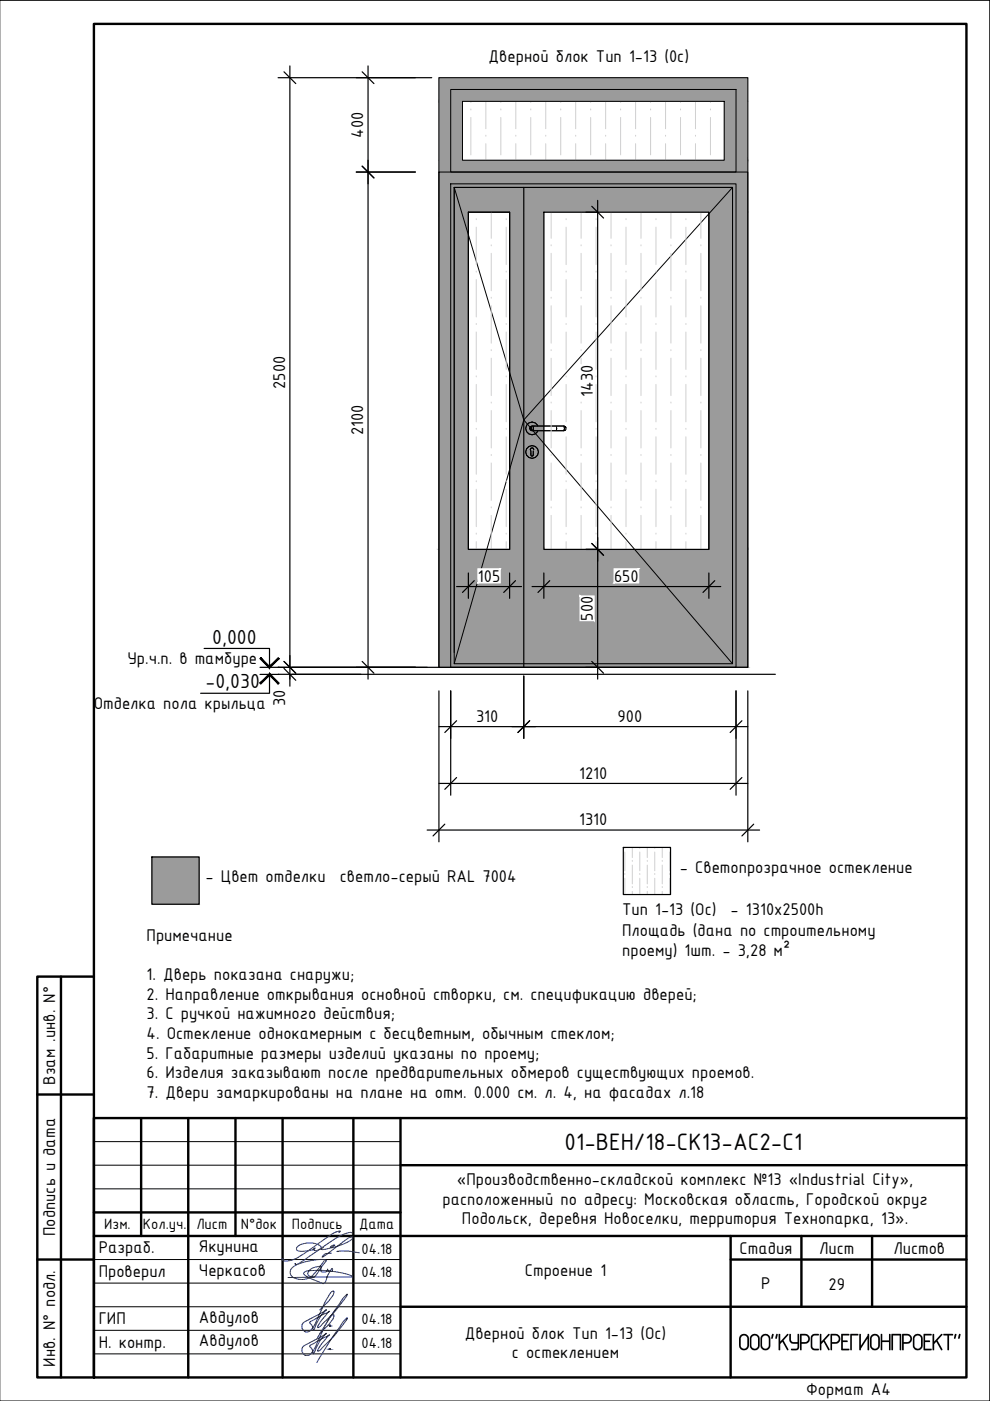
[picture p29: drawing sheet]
<svg xmlns="http://www.w3.org/2000/svg" width="210mm" height="297mm" viewBox="0 0 210 297" stroke-linecap="round" stroke-linejoin="round" font-family="sans-serif">
<defs><g id="words">
<g font-size="5.4">
<text x="119.7" y="243.8">01-ВЕН/18-СК13-АС2-С1</text>
<text x="156.4" y="286.3">ООО&quot;КУРСКРЕГИОНПРОЕКТ&quot;</text>
</g>
<g font-size="4.7">
<text x="45" y="136.5">0,000</text>
<text x="43.6" y="146">-0,030</text>
</g>
<g font-size="3.9">
<text x="103.6" y="13.1">Дверной блок Тип 1-13 (0с)</text>
<text x="77" y="29.2" transform="rotate(-90 77 29.2)">400</text>
<text x="60.5" y="82.5" transform="rotate(-90 60.5 82.5)">2500</text>
<text x="125.7" y="84.1" transform="rotate(-90 125.7 84.1)">1430</text>
<text x="77" y="92.2" transform="rotate(-90 77 92.2)">2100</text>
<text x="101.3" y="123.3">105</text>
<text x="130.2" y="123.3">650</text>
<text x="125.7" y="131.6" transform="rotate(-90 125.7 131.6)">500</text>
<text x="27" y="140.7">Ур.ч.п. в тамбуре</text>
<text x="60.5" y="149.7" transform="rotate(-90 60.5 149.7)">30</text>
<text x="19.9" y="150.3">Отделка пола крыльца</text>
<text x="100.9" y="153.1">310</text>
<text x="130.9" y="153.1">900</text>
<text x="122.8" y="165.1">1210</text>
<text x="122.8" y="175">1310</text>
<text x="144.2" y="185">- Светопрозрачное остекление</text>
<text x="43.6" y="187">- Цвет отделки</text>
<text x="72.1" y="187">светло-серый RAL 7004</text>
<text x="131.9" y="194">Тип 1-13 (Ос)</text>
<text x="154.9" y="194">- 1310х2500h</text>
<text x="31.1" y="199.4">Примечание</text>
<text x="131.9" y="198.4">Площадь (дана по строительному</text>
<text x="131.9" y="202.8">проему) 1шт. - 3,28 м²</text>
<text x="31.1" y="207.8">1. Дверь показана снаружи;</text>
<text x="31.1" y="211.9">2. Направление открывания основной створки, см. спецификацию дверей;</text>
<text x="31.1" y="216.1">3. С ручкой нажимного действия;</text>
<text x="31.1" y="220.3">4. Остекление однокамерным с бесцветным, обычным стеклом;</text>
<text x="31.1" y="224.4">5. Габаритные размеры изделий указаны по проему;</text>
<text x="11.7" y="230" transform="rotate(-90 11.7 230)">Взам .инв. N°</text>
<text x="31.1" y="228.6">6. Изделия заказывают после предварительных обмеров существующих проемов.</text>
<text x="31.1" y="232.8">7. Двери замаркированы на плане на отм. 0.000 см. л. 4, на фасадах л.18</text>
<text x="96.9" y="251.3">«Производственно-складской комплекс №13 «Industrial City»,</text>
<text x="93.8" y="255.4">расположенный по адресу: Московская область, Городской округ</text>
<text x="11.7" y="262.1" transform="rotate(-90 11.7 262.1)">Подпись и дата</text>
<text x="98" y="259.6">Подольск, деревня Новоселки, территория Технопарка, 13».</text>
<text x="20.9" y="265.8">Разраб.</text>
<text x="42.2" y="265.4">Якунина</text>
<text x="156.8" y="265.8">Стадия</text>
<text x="173.7" y="265.8">Лист</text>
<text x="189.4" y="265.8">Листов</text>
<text x="20.9" y="270.8">Проверил</text>
<text x="42.2" y="270.4">Черкасов</text>
<text x="111.3" y="270.4">Строение 1</text>
<text x="161.4" y="273.3">Р</text>
<text x="175.7" y="273.5">29</text>
<text x="20.9" y="280.8">ГИП</text>
<text x="42.2" y="280.4">Авдулов</text>
<text x="20.9" y="285.8">Н. контр.</text>
<text x="42.2" y="285.4">Авдулов</text>
<text x="98.5" y="283.8">Дверной блок Тип 1-13 (Ос)</text>
<text x="11.7" y="289.8" transform="rotate(-90 11.7 289.8)">Инв. N° подл.</text>
<text x="108.5" y="288">с остеклением</text>
<text x="170.9" y="295.8">Формат А4</text>
</g>
<g font-size="3.4">
<text x="22.1" y="260.7">Изм.</text>
<text x="30.3" y="260.7">Кол.уч.</text>
<text x="41.6" y="260.7">Лист</text>
<text x="51.1" y="260.7">N°док</text>
<text x="61.9" y="260.7">Подпись</text>
<text x="76.2" y="260.7">Дата</text>
<text x="76.6" y="265.8">04.18</text>
<text x="76.6" y="270.8">04.18</text>
<text x="76.6" y="280.8">04.18</text>
<text x="76.6" y="285.8">04.18</text>
</g>
</g></defs>
<g fill="#9b9b9b" stroke="#9b9b9b" stroke-width=".21">
<path d="M32.2 181.7h10z"/>
<path d="M32.2 181.7h10v10z"/>
<path d="M32.2 191.7h10zM32.2 181.7l10 10h-10z"/>
</g>
<g fill="none" stroke="#cfcfcf" stroke-width=".21">
<path d="M99.8 23.3h.1M99.8 21.5v.2M99.8 24.9v7.9M103 28.9h.1M103 21.5v5.8M103 30.5v3.5M106.2 23.3h.1M106.2 21.5v.2M106.2 24.9v7.9M109.4 28.9h.1M109.4 21.5v5.8M109.4 30.5v3.5"/>
<path d="M112.5 23.3h.1M112.5 21.5v.2M112.5 24.9v7.9M115.7 28.9h.1M115.7 21.5v5.8M115.7 30.5v3.5M118.9 23.3h.1M118.9 21.5v.2M118.9 24.9v7.9M122.1 28.9h.1M122.1 21.5v5.8M122.1 30.5v3.5"/>
<path d="M125.2 23.3h.1M125.2 21.5v.2M125.2 24.9v7.9M128.4 28.9h.1M128.4 21.5v5.8M128.4 30.5v3.5M131.6 23.3h.1M131.6 21.5v.2M131.6 24.9v7.9M134.8 28.9h.1M134.8 21.5v5.8M134.8 30.5v3.5"/>
<path d="M137.9 23.3h.1M137.9 21.5v.2M137.9 24.9v7.9M141.1 28.9h.1M141.1 21.5v5.8M141.1 30.5v3.5M144.3 23.3h.1M144.3 21.5v.2M144.3 24.9v7.9M147.5 28.9h.1M147.5 21.5v5.8M147.5 30.5v3.5"/>
<path d="M150.6 23.3h.1M150.6 21.5v.2M150.6 24.9v7.9M101 57.7h.1M101 46.6h.1M101 48.2v7.9M101 59.3v7.9M104.2 52.1h.1M104.2 45v5.5M104.2 53.7v7.9M107.3 57.7h.1M107.3 46.6h.1"/>
<path d="M107.3 48.2v7.9M107.3 59.3v7.9M116.9 52.1h.1M116.9 45v5.5M116.9 53.7v7.9M120 57.7h.1M120 46.6h.1M120 48.2v7.9M120 59.3v7.9M123.2 52.1h.1M123.2 45v5.5M123.2 53.7v7.9"/>
<path d="M126.4 57.7h.1M126.4 46.6h.1M126.4 48.2v7.9M126.4 59.3v7.9M129.6 52.1h.1M129.6 45v5.5M129.6 53.7v7.9M132.7 57.7h.1M132.7 46.6h.1M132.7 48.2v7.9M132.7 59.3v7.9M135.9 52.1h.1"/>
<path d="M135.9 45v5.5M135.9 53.7v7.9M139.1 57.7h.1M139.1 46.6h.1M139.1 48.2v7.9M139.1 59.3v7.9M142.3 52.1h.1M142.3 45v5.5M142.3 53.7v7.9M145.4 57.7h.1M145.4 46.6h.1M145.4 48.2v7.9"/>
<path d="M145.4 59.3v7.9M148.6 52.1h.1M148.6 45v5.5M148.6 53.7v7.9M101 79.9h.1M101 68.8h.1M101 70.4v7.9M104.2 74.3h.1M104.2 63.2h.1M104.2 64.8v8M104.2 75.9v8M107.3 79.9h.1"/>
<path d="M107.3 68.8h.1M107.3 70.4v7.9M116.9 74.3h.1M116.9 63.2h.1M116.9 64.8v8M116.9 75.9v8M120 79.9h.1M120 68.8h.1M120 70.4v7.9M123.2 74.3h.1M123.2 63.2h.1M123.2 64.8v8"/>
<path d="M123.2 75.9v8M126.4 79.9h.1M126.4 68.8h.1M126.4 70.4v7.9M129.6 74.3h.1M129.6 63.2h.1M129.6 64.8v8M129.6 75.9v8M132.7 79.9h.1M132.7 68.8h.1M132.7 70.4v7.9M135.9 74.3h.1"/>
<path d="M135.9 63.2h.1M135.9 64.8v8M135.9 75.9v8M139.1 79.9h.1M139.1 68.8h.1M139.1 70.4v7.9M142.3 74.3h.1M142.3 63.2h.1M142.3 64.8v8M142.3 75.9v8M145.4 79.9h.1M145.4 68.8h.1"/>
<path d="M145.4 70.4v7.9M148.6 74.3h.1M148.6 63.2h.1M148.6 64.8v8M148.6 75.9v8M101 91h.1M101 81.5v7.9M101 92.6v7.9M104.2 96.6h.1M104.2 85.5h.1M104.2 87v8M104.2 98.2v7.9"/>
<path d="M107.3 91h.1M107.3 81.5v7.9M107.3 92.6v7.9M116.9 96.6h.1M116.9 85.5h.1M116.9 87v8M116.9 98.2v7.9M120 91h.1M120 81.5v7.9M120 92.6v7.9M123.2 96.6h.1M123.2 85.5h.1"/>
<path d="M123.2 87v8M123.2 98.2v7.9M126.4 91h.1M126.4 81.5v7.9M126.4 92.6v7.9M129.6 96.6h.1M129.6 85.5h.1M129.6 87v8M129.6 98.2v7.9M132.7 91h.1M132.7 81.5v7.9M132.7 92.6v7.9"/>
<path d="M135.9 96.6h.1M135.9 85.5h.1M135.9 87v8M135.9 98.2v7.9M139.1 91h.1M139.1 81.5v7.9M139.1 92.6v7.9M142.3 96.6h.1M142.3 85.5h.1M142.3 87v8M142.3 98.2v7.9M145.4 91h.1"/>
<path d="M145.4 81.5v7.9M145.4 92.6v7.9M148.6 96.6h.1M148.6 85.5h.1M148.6 87v8M148.6 98.2v7.9M101 113.2h.1M101 102.1h.1M101 103.7v8M101 114.8v1.7M104.2 107.7h.1M104.2 109.3v7.2"/>
<path d="M107.3 113.2h.1M107.3 102.1h.1M107.3 103.7v8M107.3 114.8v1.7M116.9 107.7h.1M116.9 109.3v7.2M120 113.2h.1M120 102.1h.1M120 103.7v8M120 114.8v1.7M123.2 107.7h.1M123.2 109.3v7.2"/>
<path d="M126.4 113.2h.1M126.4 102.1h.1M126.4 103.7v8M126.4 114.8v1.7M129.6 107.7h.1M129.6 109.3v7.2M132.7 113.2h.1M132.7 102.1h.1M132.7 103.7v8M132.7 114.8v1.7M135.9 107.7h.1M135.9 109.3v7.2"/>
<path d="M139.1 113.2h.1M139.1 102.1h.1M139.1 103.7v8M139.1 114.8v1.7M142.3 107.7h.1M142.3 109.3v7.2M145.4 113.2h.1M145.4 102.1h.1M145.4 103.7v8M145.4 114.8v1.7M148.6 107.7h.1M148.6 109.3v7.2"/>
<path d="M132.5 179.9h.1M134.1 179.7v2.1M135.7 179.9h.1M137.2 179.7v2.1M138.8 179.9h.1M140.4 179.7v2.1M142 179.9h.1M132.5 185.4h.1M132.5 180.6v4M132.5 186.2v3.5M134.1 188.2h.1M134.1 182.6h.1"/>
<path d="M134.1 183.4v4M134.1 189v.7M135.7 185.4h.1M135.7 180.6v4M135.7 186.2v3.5M137.2 188.2h.1M137.2 182.6h.1M137.2 183.4v4M137.2 189v.7M138.8 185.4h.1M138.8 180.6v4M138.8 186.2v3.5"/>
<path d="M140.4 188.2h.1M140.4 182.6h.1M140.4 183.4v4M140.4 189v.7M142 185.4h.1M142 180.6v4M142 186.2v3.5"/>
</g>
<!-- layer: 0 -->
<g fill="none" stroke="#000" stroke-width=".25">
<path d="M59 16.5h32.5M60.2 15.2l2.5 2.5M61.5 14v131.5M76.8 15.2l2.5 2.5M78 14v130M75.5 36.5h12.6M76.8 35.2l2.5 2.5M111.1 39.7v101.8M99.3 45h8.7v71.5h-8.7zM108 45v71.5M115.3 45h35v71.5h-35zM124.2 45h2.5"/>
<path d="M125.5 43.7l2.5 2.5M126.7 42.5v101.5M124.2 116.5h2.5M125.5 115.2l2.5 2.5M96.8 124.4h13.8M99.3 121.5v5.4M100.6 123.1l-2.5 2.5M108 121.5v5.4M109.3 123.1l-2.5 2.5M112.8 124.4h40M115.3 121.5v5.4M116.6 123.1l-2.5 2.5"/>
<path d="M150.3 121.5v5.4M151.5 123.1l-2.5 2.5M59 141.5h34.1M59 143h105.4M60.2 140.2l2.5 2.5M60.2 141.7l2.5 2.5M76.8 140.2l2.5 2.5M93.1 146.5v32M93.1 154.1h65.5M95.6 146.5v22.1M96.8 152.8l-2.5 2.5M111.1 143.3v13.3"/>
<path d="M112.3 152.8l-2.5 2.5M124.2 141.5h2.5M125.5 140.2l2.5 2.5M156.1 146.5v22.1M157.3 152.8l-2.5 2.5M158.6 146.5v32M90.6 176h70.5M93.1 166.1h65.5M94.3 174.7l-2.5 2.5M96.8 164.9l-2.5 2.5M132.2 179.7h10v10h-10zM157.3 164.9l-2.5 2.5"/>
<path d="M159.8 174.7l-2.5 2.5M32.2 181.7h10v10h-10z"/>
</g>
<!-- layer: FORMAT -->
<g fill="none" stroke="#000" stroke-width=".51">
<path d="M19.9 5.1h185v286.9h-185zM12.9 207.1v84.9M19.9 207.1h-12v84.9h12M7.9 232.1h12M29.9 237.1v25M39.9 237.1v54.9M49.9 237.1v25M59.9 237.1v54.9M74.9 237.1v54.9M84.9 237.1v54.9M204.9 237.1h-185v54.9M19.9 257.1h65"/>
<path d="M84.9 247h120M7.9 267h12M19.9 262.1h185M84.9 277.1h120M154.9 262.1v29.9M154.9 267h50M169.9 262.1v15M184.9 262.1v15"/>
</g>
<path d="M209.9 .1v296.9M19.9 242h65M19.9 247h65M19.9 252.1h65M19.9 272h65M19.9 277.1h65M19.9 267h65M19.9 282.1h65M19.9 287h65" fill="none" stroke="#000" stroke-width=".21"/>
<g fill="none" stroke="#041e9f" stroke-width=".21">
<path d="M67.8 277.7l1.8-1.7 .9-1.2 .3-1h-.4l-.3 .3-1.2 1.9-2.5 5.4-.9 .9-.7 .1-.3-.1-.5-.8v-.6l.3-.4 4.9-2.8-1.4 1.6-1.3 2.7-.3-.9-.5-.6v-.2l4.2-2.3-.4 .3-1.5 1.9-.7 1.1 .1 .2 .3-.1 3.4-3.4 2.6-3.6-1 .9-1.9 2.8-3.6 5.8M68.6 264.5l-1.6 .6-.5-.1 .3-.4-.1 .2-.4 .2-1.8 .3-1.2-.1-.4-.4 .1-.5 .5-.3 1.8-.5 1.3 .1 .9 .3 .5 .3 .2 .7 1.1-.1 .9-.3 .8-.5h-.4l-.4 .3-.1 .2 .9-.1 2.3-.8 1.1-.7 .4-.6h-.4l-.7 .3-5.4 3.9a1.49 1.49 0 0 1 1.7-.8h.2M68.7 267.3l-1.9 2.5-1.2 1.1-1.4 .4-1.3-.2a1.42 1.42 0 0 1-1.4-1.3 1.42 1.42 0 0 1 1.1-1.5l1.6-.6 1.2-.3a6.2 6.2 0 0 1 3.7-.2l.1 .1-2.1 2.9a.97 .97 0 0 1-1 .5 .97 .97 0 0 1-.8-.8 2.64 2.64 0 0 1 2.8-1.4v.2a.65 .65 0 0 0-.1 .8 .65 .65 0 0 0 .9 .2 .59 .59 0 0 0 .6-.6 .44 .44 0 0 0 .1 .5 .44 .44 0 0 0 .5 0 .34 .34 0 0 0 .4-.2 .34 .34 0 0 0-.1-.4l-1 1.5-.2 .8a.79 .79 0 0 1-.5 .8 .79 .79 0 0 1-.9-.2l-3.1-1.5a.47 .47 0 0 1-.3-.5 .47 .47 0 0 1 .5-.4l4-.1 3.6 .5 1.6 .4 .6 .3-13.6 .3M71.7 265.3l-.2 .1 2.5-.1 2.2 .3M71.8 261.4l.4-.3a1.73 1.73 0 0 0-1.6 .4l-7.5 5.2-1.3 .5-.8 .1h-.9l-.3-.4 .5 .1M74.6 261.4l-.4-.1-.9 .2-1.7 .8-8.2 5.6-.5 .2-.4-.2 .2 .1M67.8 282.7l1.9-1.8 .8-1.1 .3-1h-.3l-.4 .3-1 1.6-2.6 5.6-.8 .9-.5 .2-.6-.1-.6-.8v-.6l.3-.4 4.9-2.8-1.2 1.3-1.5 3-.3-.9-.5-.8 4.2-2.3-1.7 1.9-.9 1.4 .2 .2 .3-.2 3.3-3.3 2.2-2.9 .4-.7-1 .9-1.9 2.8-3.6 5.8"/>
<circle cx="69.9" cy="281" r=".05"/>
<circle cx="69.9" cy="286" r=".05"/>
</g>
<g fill="#041e9f" stroke="#041e9f" stroke-width=".21">
<path d="M69.9 286.1h.1z"/>
<path d="M69.9 286h.1zM69.9 286h.1z"/>
<path d="M69.9 286l.1 .1zM69.9 286l.1 .1zM69.9 286.1h.1z"/>
<path d="M69.9 286.1h.1zM69.9 286.1h.1z"/>
<path d="M69.9 286.1h.1zM69.9 286.1h.1zM69.9 286.1h.1z"/>
<path d="M69.9 286.1h.1zM69.9 286.1h.1z"/>
<path d="M69.9 281h.1zM69.9 281h.1z"/>
<path d="M69.9 281l.1 .1zM69.9 281l.1 .1zM69.9 281.1h.1z"/>
<path d="M69.9 281.1h.1zM69.9 281.1h.1zM69.9 281.1h.1zM69.9 281.1h.1z"/>
<path d="M69.9 281.1h.1zM69.9 281.1h.1z"/>
<path d="M69.9 281.1h.1zM69.9 281.1h.1z"/>
</g>
<!-- layer: 0 -->
<g fill="#9b9b9b" stroke="#9b9b9b" stroke-width=".21">
<path d="M93.1 16.5h65.5z"/>
<path d="M93.1 116.5h65.5v25z"/>
<path d="M93.1 16.5l65.5 5v-5zM93.1 16.5l65.5 5h-65.5z"/>
<path d="M153.6 21.5l5 12.5v-12.5zM153.6 21.5l5 12.5h-5z"/>
<path d="M93.1 21.5l5 12.5v-12.5zM93.1 21.5l5 12.5h-5z"/>
<path d="M93.1 34l65.5 11v-11zM93.1 34l65.5 11h-65.5z"/>
<path d="M108 45l7.3 71.5v-71.5zM108 45l7.3 71.5h-7.3z"/>
<path d="M93.1 45l6.2 71.5v-71.5zM93.1 45l6.2 71.5h-6.2z"/>
<path d="M150.3 45l8.3 71.5v-71.5zM150.3 45l8.3 71.5h-8.3z"/>
<path d="M93.1 116.5v25h65.5zM93.1 141.5h65.5z"/>
</g>
<path d="M93.1 16.5h65.5v125h-65.5zM95.6 19h60.5v17.5h-60.5zM93.1 36.5h65.5v105h-65.5zM95.6 39h60.5v102.5h-60.5zM96.3 39.7h59v101h-59zM98.1 21.5h55.5v12.5h-55.5z" fill="none" stroke="#000" stroke-width=".21"/>
<!-- layer: 0 -->
<g fill="#fff" stroke="#fff" stroke-width=".21">
<path d="M122.8 172.2v3l6-3zM122.8 175.2l6-3v3z"/>
<path d="M130.9 150.3v3l5.3-3zM130.9 153.3l5.3-3v3z"/>
<path d="M100.9 150.3v3l4.8-3zM100.9 153.3l4.8-3v3z"/>
<path d="M57.7 75.5v7h3zM57.7 75.5h3v7z"/>
<path d="M74.3 23.7v5.5h3zM74.3 23.7h3v5.5z"/>
<path d="M74.3 85.7v6.5h3zM74.3 85.7h3v6.5z"/>
<path d="M57.7 146.2v3.5h3zM57.7 146.2h3v3.5z"/>
<path d="M122.8 162.4v3l6-3zM122.8 165.4l6-3v3z"/>
<path d="M123 126.4v5.2h3zM123 126.4h3v5.2z"/>
<path d="M130.2 120.6v3l5.2-3zM130.2 123.6l5.2-3v3z"/>
<path d="M123 77.4v6.7h3zM123 77.4h3v6.7z"/>
<path d="M101.3 120.6v3l4.8-3zM101.3 123.6l4.8-3v3z"/>
</g>
<!-- layer: OTMETKI -->
<g fill="#000" stroke="#000" stroke-width=".21">
<path d="M59 139.4l.2 .2-2.1 1.7zM57.1 141.3v.4l2.1-2.1zM55.3 139.4l1.8 1.9v.4zM55.3 139.4l-.2 .2 2 2.1z"/>
<path d="M57.1 142.8l2.1 2-.2 .2zM57.1 142.8v.4l1.9 1.8zM55.1 144.8l2-2v.4zM55.1 144.8l.2 .2 1.8-1.8z"/>
</g>
<path d="M43.3 137.5h13.8v3.8M55.1 141.5h4M55.1 143h4M57.1 143.1v3.9h-14.6" fill="none" stroke="#000" stroke-width=".25"/>
<g fill="none" stroke="#000" stroke-width=".21">
<path d="M108 45h-8.7v71.5h8.7M150.3 45v71.5M112.5 90.5l-.1 .3 .1 .4M112.8 90.5v.7M112.8 90.3l-.3 .2-.2 .3 .2 .4 .3 .1h6.8l.3-.1 .2-.4-.2-.3-.3-.2M112.8 90.3h6.8M113.1 90.5v.7M113.2 95.3l-.1-.2h-.6l-.1 .2 .2 .7a.52 .52 0 0 0 .2 .7 .61 .61 0 0 0 .3-.9v-.2M114 90.3a1.33 1.33 0 0 0-2-.5 1.33 1.33 0 0 0 0 2.1 1.33 1.33 0 0 0 2-.6M118 90.5v.7v-.4M119.6 90.5v.7M119.8 90.5l.2 .3-.2 .4"/>
<path d="M155.3 138.3v-98.6h-59v98.6"/>
<circle cx="112.8" cy="95.8" r="1.35"/>
</g>
<path d="M96.3 39.7l14.8 49.3-14.8 51.7M155.3 39.7l-44.2 49.3 44.2 51.7" fill="none" stroke="#000" stroke-width=".21"/>
<!-- layer: 0 -->
<path d="M-.1 .1h210v296.9h-210" fill="none" stroke="#000" stroke-width=".21"/>
<use href="#words"/>
</svg>
